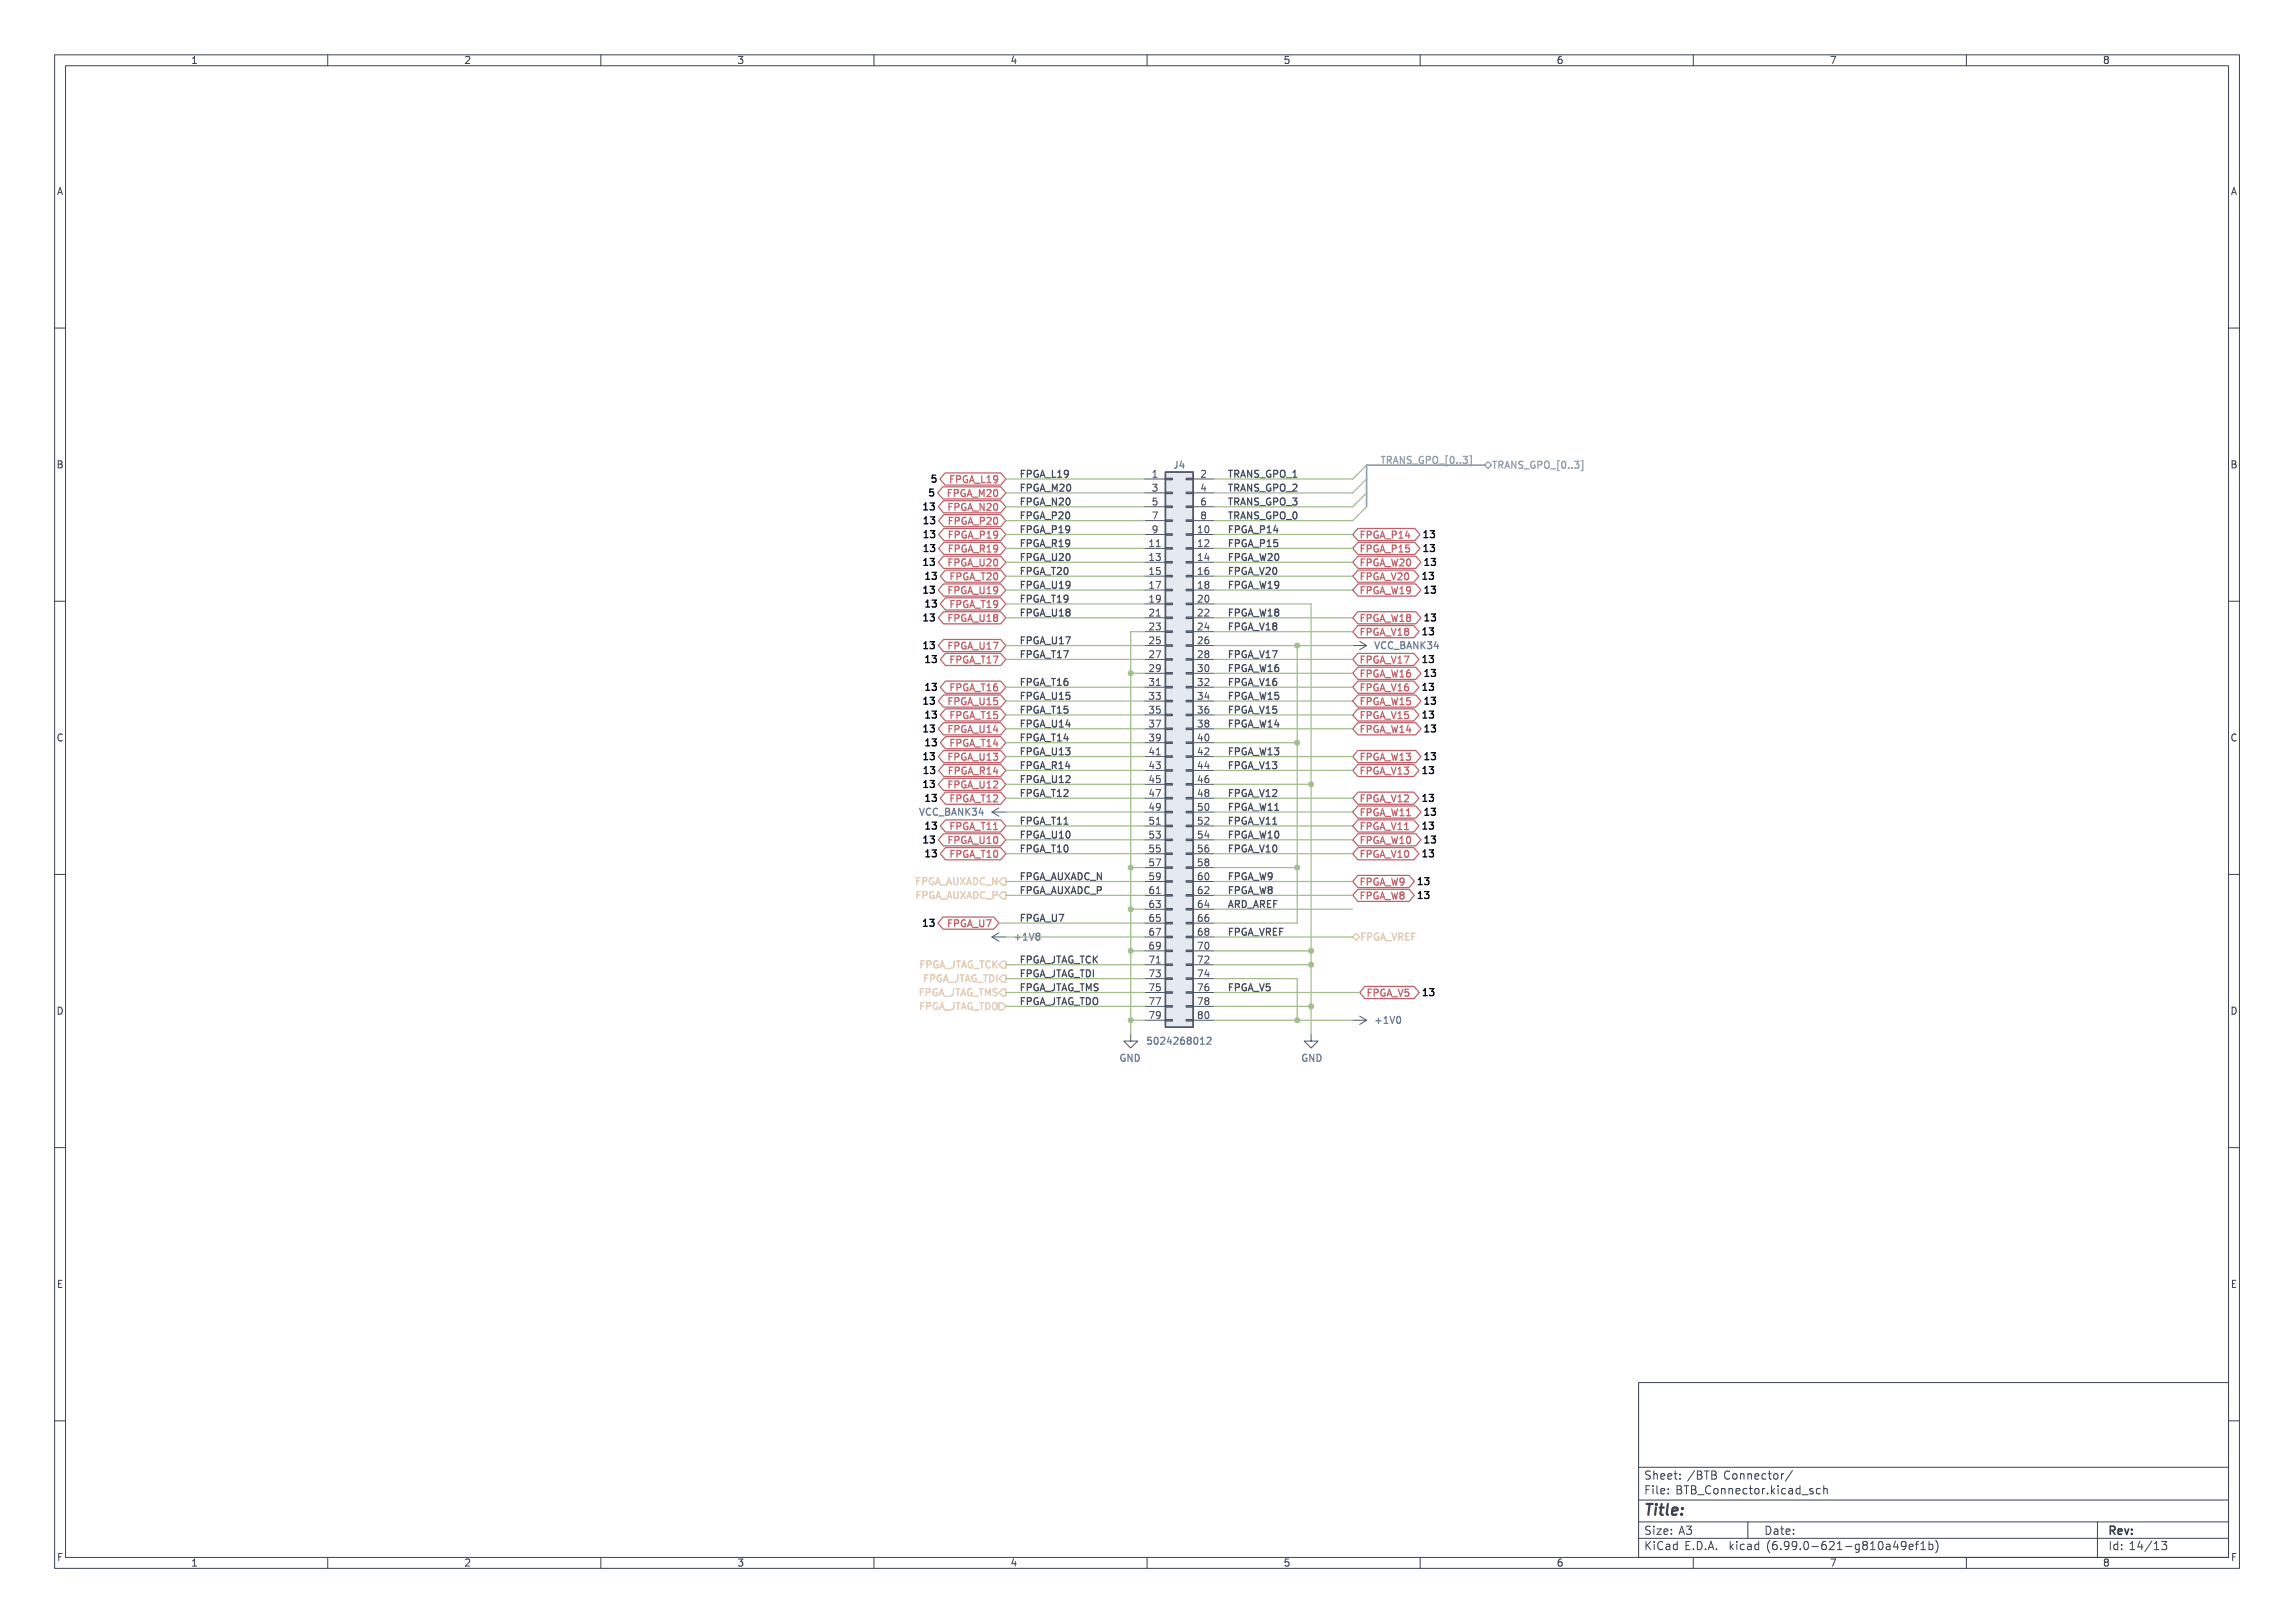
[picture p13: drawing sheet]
<svg xmlns="http://www.w3.org/2000/svg" width="420mm" height="297mm" viewBox="0 0 420 297" stroke-linecap="round" stroke-linejoin="round" font-family="sans-serif">
<defs><g id="words">
<text font-size="2.8" fill="#3b4252" x="301" y="277.3">Title:</text>
<g font-size="2.1" fill="#3b4252">
<text x="301" y="273.5">File: BTB_Connector.kicad_sch</text>
<text x="301" y="270.8">Sheet: /BTB Connector/</text>
<text x="301" y="280.9">Size: A3</text>
<text x="323" y="280.9">Date:</text>
<text x="386" y="280.9">Rev:</text>
<text x="301" y="283.7">KiCad E.D.A. kicad (6.99.0-621-g810a49ef1b)</text>
<text x="386" y="283.7">Id: 14/13</text>
</g>
<g font-size="1.8" fill="#3b4252">
<text x="35" y="11.7">1</text>
<text x="85" y="11.7">2</text>
<text x="135" y="11.7">3</text>
<text x="185" y="11.7">4</text>
<text x="235" y="11.7">5</text>
<text x="285" y="11.7">6</text>
<text x="335" y="11.7">7</text>
<text x="385" y="11.7">8</text>
<text x="10.3" y="35.7">A</text>
<text x="408.3" y="35.7">A</text>
<text x="10.3" y="85.7">B</text>
<text x="408.3" y="85.7">B</text>
<text x="10.3" y="135.7">C</text>
<text x="408.3" y="135.7">C</text>
<text x="10.3" y="185.7">D</text>
<text x="408.3" y="185.7">D</text>
<text x="10.4" y="235.7">E</text>
<text x="408.4" y="235.7">E</text>
<text x="10.4" y="285.7">F</text>
<text x="35" y="286.7">1</text>
<text x="85" y="286.7">2</text>
<text x="135" y="286.7">3</text>
<text x="185" y="286.7">4</text>
<text x="235" y="286.7">5</text>
<text x="285" y="286.7">6</text>
<text x="335" y="286.7">7</text>
<text x="385" y="286.7">8</text>
<text x="408.4" y="285.7">F</text>
</g>
<g font-size="1.8">
<text x="170.5" y="88.3">5</text>
<text x="169.1" y="93.4">13</text>
<text x="169.2" y="95.9">13</text>
<text x="170.1" y="90.8">5</text>
<text x="169.2" y="98.5">13</text>
<text x="169.2" y="101">13</text>
<text x="260.7" y="98.5">13</text>
<text x="260.7" y="101">13</text>
<text x="169.1" y="103.5">13</text>
<text x="169.5" y="106.1">13</text>
<text x="260.5" y="106.1">13</text>
<text x="260.9" y="103.5">13</text>
<text x="169.1" y="108.6">13</text>
<text x="169.1" y="113.7">13</text>
<text x="169.5" y="111.2">13</text>
<text x="260.9" y="108.6">13</text>
<text x="260.9" y="113.7">13</text>
<text x="169.1" y="118.8">13</text>
<text x="260.5" y="116.2">13</text>
<text x="169.5" y="121.3">13</text>
<text x="260.5" y="121.3">13</text>
<text x="260.9" y="123.9">13</text>
<text x="169.1" y="128.9">13</text>
<text x="169.5" y="131.5">13</text>
<text x="169.5" y="126.4">13</text>
<text x="260.5" y="126.4">13</text>
<text x="260.5" y="131.5">13</text>
<text x="260.9" y="128.9">13</text>
<text x="169.1" y="134">13</text>
<text x="169.5" y="136.6">13</text>
<text x="260.9" y="134">13</text>
<text x="169.1" y="139.1">13</text>
<text x="169.2" y="141.6">13</text>
<text x="260.5" y="141.6">13</text>
<text x="260.9" y="139.1">13</text>
<text x="169.1" y="144.2">13</text>
<text x="169.5" y="146.7">13</text>
<text x="260.5" y="146.7">13</text>
<text x="260.9" y="149.3">13</text>
<text x="169.1" y="154.3">13</text>
<text x="169.5" y="151.8">13</text>
<text x="260.5" y="151.8">13</text>
<text x="260.9" y="154.3">13</text>
<text x="169.5" y="156.9">13</text>
<text x="259.6" y="162">13</text>
<text x="260.5" y="156.9">13</text>
<text x="259.6" y="164.5">13</text>
<text x="169" y="169.6">13</text>
<text x="260.5" y="182.3">13</text>
</g>
<g font-size="1.8" fill="#bf616a">
<text x="173.9" y="88.4">FPGA_L19</text>
<text x="173.5" y="90.9">FPGA_M20</text>
<text x="173.7" y="93.5">FPGA_N20</text>
<text x="173.7" y="101.1">FPGA_R19</text>
<text x="173.8" y="96">FPGA_P20</text>
<text x="173.8" y="98.6">FPGA_P19</text>
<text x="248.9" y="98.6">FPGA_P14</text>
<text x="248.9" y="101.1">FPGA_P15</text>
<text x="173.7" y="103.6">FPGA_U20</text>
<text x="173.9" y="106.2">FPGA_T20</text>
<text x="248.9" y="103.6">FPGA_W20</text>
<text x="248.9" y="106.2">FPGA_V20</text>
<text x="173.7" y="108.7">FPGA_U19</text>
<text x="173.7" y="113.8">FPGA_U18</text>
<text x="173.9" y="111.3">FPGA_T19</text>
<text x="248.9" y="108.7">FPGA_W19</text>
<text x="248.9" y="113.8">FPGA_W18</text>
<text x="173.7" y="118.9">FPGA_U17</text>
<text x="248.9" y="116.3">FPGA_V18</text>
<text x="173.9" y="121.4">FPGA_T17</text>
<text x="248.9" y="124">FPGA_W16</text>
<text x="248.9" y="121.4">FPGA_V17</text>
<text x="173.7" y="129">FPGA_U15</text>
<text x="173.9" y="131.6">FPGA_T15</text>
<text x="173.9" y="126.5">FPGA_T16</text>
<text x="248.9" y="129">FPGA_W15</text>
<text x="248.9" y="126.5">FPGA_V16</text>
<text x="248.9" y="131.6">FPGA_V15</text>
<text x="173.7" y="134.1">FPGA_U14</text>
<text x="173.9" y="136.7">FPGA_T14</text>
<text x="248.9" y="134.1">FPGA_W14</text>
<text x="173.7" y="139.2">FPGA_U13</text>
<text x="173.7" y="141.7">FPGA_R14</text>
<text x="248.9" y="139.2">FPGA_W13</text>
<text x="248.9" y="141.7">FPGA_V13</text>
<text x="173.7" y="144.3">FPGA_U12</text>
<text x="173.9" y="146.8">FPGA_T12</text>
<text x="248.9" y="146.8">FPGA_V12</text>
<text x="248.9" y="149.4">FPGA_W11</text>
<text x="173.7" y="154.4">FPGA_U10</text>
<text x="173.9" y="151.9">FPGA_T11</text>
<text x="248.9" y="154.4">FPGA_W10</text>
<text x="248.9" y="151.9">FPGA_V11</text>
<text x="173.9" y="157">FPGA_T10</text>
<text x="248.9" y="157">FPGA_V10</text>
<text x="248.9" y="162.1">FPGA_W9</text>
<text x="248.9" y="164.6">FPGA_W8</text>
<text x="173.5" y="169.7">FPGA_U7</text>
<text x="250.2" y="182.4">FPGA_V5</text>
</g>
<g font-size="1.8" fill="#434c5e">
<text x="186.7" y="87.4">FPGA_L19</text>
<text x="186.7" y="89.9">FPGA_M20</text>
<text x="211" y="87.4">1</text>
<text x="211" y="90">3</text>
<text x="219.9" y="87.4">2</text>
<text x="219.9" y="90">4</text>
<text x="224.8" y="89.9">TRANS_GPO_2</text>
<text x="224.8" y="87.4">TRANS_GPO_1</text>
<text x="186.7" y="95">FPGA_P20</text>
<text x="186.7" y="92.5">FPGA_N20</text>
<text x="211" y="92.5">5</text>
<text x="211" y="95">7</text>
<text x="219.9" y="92.5">6</text>
<text x="219.9" y="95">8</text>
<text x="224.8" y="95">TRANS_GPO_0</text>
<text x="224.8" y="92.5">TRANS_GPO_3</text>
<text x="186.7" y="97.6">FPGA_P19</text>
<text x="186.7" y="100.1">FPGA_R19</text>
<text x="210.5" y="100.1">11</text>
<text x="211" y="97.6">9</text>
<text x="219.4" y="97.6">10</text>
<text x="219.4" y="100.1">12</text>
<text x="224.8" y="97.6">FPGA_P14</text>
<text x="224.8" y="100.1">FPGA_P15</text>
<text x="186.7" y="102.6">FPGA_U20</text>
<text x="186.7" y="105.2">FPGA_T20</text>
<text x="186.7" y="107.7">FPGA_U19</text>
<text x="210.5" y="102.7">13</text>
<text x="210.5" y="105.2">15</text>
<text x="210.5" y="107.7">17</text>
<text x="219.4" y="102.7">14</text>
<text x="219.4" y="105.2">16</text>
<text x="219.4" y="107.7">18</text>
<text x="224.8" y="102.6">FPGA_W20</text>
<text x="224.8" y="105.2">FPGA_V20</text>
<text x="224.8" y="107.7">FPGA_W19</text>
<text x="186.7" y="112.8">FPGA_U18</text>
<text x="186.7" y="110.3">FPGA_T19</text>
<text x="210.5" y="110.3">19</text>
<text x="210.5" y="112.8">21</text>
<text x="219.4" y="110.3">20</text>
<text x="219.4" y="112.8">22</text>
<text x="224.8" y="112.8">FPGA_W18</text>
<text x="186.7" y="117.9">FPGA_U17</text>
<text x="210.5" y="115.4">23</text>
<text x="210.5" y="117.9">25</text>
<text x="219.4" y="115.4">24</text>
<text x="219.4" y="117.9">26</text>
<text x="224.8" y="115.3">FPGA_V18</text>
<text x="186.7" y="120.4">FPGA_T17</text>
<text x="186.7" y="125.5">FPGA_T16</text>
<text x="210.5" y="120.4">27</text>
<text x="210.5" y="123">29</text>
<text x="210.5" y="125.5">31</text>
<text x="219.4" y="120.4">28</text>
<text x="219.4" y="123">30</text>
<text x="219.4" y="125.5">32</text>
<text x="224.8" y="125.5">FPGA_V16</text>
<text x="224.8" y="123">FPGA_W16</text>
<text x="224.8" y="120.4">FPGA_V17</text>
<text x="186.7" y="128">FPGA_U15</text>
<text x="186.7" y="130.6">FPGA_T15</text>
<text x="210.5" y="128.1">33</text>
<text x="210.5" y="130.6">35</text>
<text x="219.4" y="128.1">34</text>
<text x="219.4" y="130.6">36</text>
<text x="224.8" y="130.6">FPGA_V15</text>
<text x="224.8" y="128">FPGA_W15</text>
<text x="186.7" y="135.7">FPGA_T14</text>
<text x="186.7" y="133.1">FPGA_U14</text>
<text x="210.5" y="133.1">37</text>
<text x="210.5" y="135.7">39</text>
<text x="219.4" y="133.1">38</text>
<text x="219.4" y="135.7">40</text>
<text x="224.8" y="133.1">FPGA_W14</text>
<text x="186.7" y="138.2">FPGA_U13</text>
<text x="186.7" y="140.7">FPGA_R14</text>
<text x="186.7" y="143.3">FPGA_U12</text>
<text x="210.5" y="138.2">41</text>
<text x="210.5" y="140.8">43</text>
<text x="210.5" y="143.3">45</text>
<text x="219.4" y="138.2">42</text>
<text x="219.4" y="140.8">44</text>
<text x="219.4" y="143.3">46</text>
<text x="224.8" y="138.2">FPGA_W13</text>
<text x="224.8" y="140.7">FPGA_V13</text>
<text x="186.7" y="145.8">FPGA_T12</text>
<text x="210.5" y="145.8">47</text>
<text x="210.5" y="148.4">49</text>
<text x="219.4" y="145.8">48</text>
<text x="219.4" y="148.4">50</text>
<text x="224.8" y="145.8">FPGA_V12</text>
<text x="224.8" y="148.4">FPGA_W11</text>
<text x="186.7" y="153.4">FPGA_U10</text>
<text x="186.7" y="150.9">FPGA_T11</text>
<text x="186.7" y="156">FPGA_T10</text>
<text x="210.5" y="150.9">51</text>
<text x="210.5" y="153.5">53</text>
<text x="210.5" y="156">55</text>
<text x="219.4" y="150.9">52</text>
<text x="219.4" y="153.5">54</text>
<text x="219.4" y="156">56</text>
<text x="224.8" y="150.9">FPGA_V11</text>
<text x="224.8" y="156">FPGA_V10</text>
<text x="224.8" y="153.4">FPGA_W10</text>
<text x="186.7" y="161.1">FPGA_AUXADC_N</text>
<text x="210.5" y="158.5">57</text>
<text x="210.5" y="161.1">59</text>
<text x="219.4" y="158.5">58</text>
<text x="219.4" y="161.1">60</text>
<text x="224.8" y="161.1">FPGA_W9</text>
<text x="186.7" y="163.6">FPGA_AUXADC_P</text>
<text x="210.5" y="163.6">61</text>
<text x="210.5" y="166.2">63</text>
<text x="219.4" y="163.6">62</text>
<text x="219.4" y="166.2">64</text>
<text x="224.8" y="166.1">ARD_AREF</text>
<text x="224.8" y="163.6">FPGA_W8</text>
<text x="186.7" y="168.7">FPGA_U7</text>
<text x="210.5" y="168.7">65</text>
<text x="210.5" y="171.2">67</text>
<text x="210.5" y="173.8">69</text>
<text x="219.4" y="168.7">66</text>
<text x="219.4" y="171.2">68</text>
<text x="219.4" y="173.8">70</text>
<text x="224.8" y="171.2">FPGA_VREF</text>
<text x="186.7" y="176.3">FPGA_JTAG_TCK</text>
<text x="186.7" y="178.8">FPGA_JTAG_TDI</text>
<text x="210.5" y="176.3">71</text>
<text x="210.5" y="178.9">73</text>
<text x="219.4" y="176.3">72</text>
<text x="219.4" y="178.9">74</text>
<text x="186.7" y="181.4">FPGA_JTAG_TMS</text>
<text x="186.7" y="183.9">FPGA_JTAG_TDO</text>
<text x="210.5" y="181.4">75</text>
<text x="210.5" y="183.9">77</text>
<text x="219.4" y="181.4">76</text>
<text x="219.4" y="183.9">78</text>
<text x="224.8" y="181.4">FPGA_V5</text>
<text x="210.5" y="186.5">79</text>
<text x="219.4" y="186.5">80</text>
</g>
<g font-size="1.8" fill="#5e81ac">
<text x="214.9" y="85.8">J4</text>
<text x="251.7" y="118.8">VCC_BANK34</text>
<text x="168.3" y="149.3">VCC_BANK34</text>
<text x="186" y="172.1">+1V8</text>
<text x="211" y="191.2">5024268012</text>
<text x="252" y="187.4">+1V0</text>
<text x="204.9" y="194.3">GND</text>
<text x="238.2" y="194.3">GND</text>
</g>
<g font-size="1.8" fill="#81a1c1">
<text x="252.7" y="84.9">TRANS_GPO_[0..3]</text>
<text x="273.2" y="85.8">TRANS_GPO_[0..3]</text>
</g>
<g font-size="1.8" fill="#ebcb8b">
<text x="167.1" y="162">FPGA_AUXADC_N</text>
<text x="167.2" y="164.5">FPGA_AUXADC_P</text>
<text x="249" y="172.1">FPGA_VREF</text>
<text x="167.5" y="177.2">FPGA_JTAG_TCK</text>
<text x="168.3" y="179.7">FPGA_JTAG_TDI</text>
<text x="167.4" y="184.8">FPGA_JTAG_TDO</text>
<text x="167.4" y="182.3">FPGA_JTAG_TMS</text>
</g>
</g></defs>
<g fill="none" stroke="#3b4252" stroke-width=".18">
<path d="M10 10h400v277h-400zM12 12h396v273h-396zM60 10v2M110 10v2M160 10v2M210 10v2M260 10v2M310 10v2M360 10v2M10 60h2M408 60h2M10 110h2"/>
<path d="M408 110h2M10 160h2M408 160h2M10 210h2M408 210h2M300 253h108v32h-108zM10 260h2M300 278.5h108M300 274.5h108M300 268.5h108M308.7 279.3h1l-.5 .6M309.4 279.9l.3 .3v.3l-.3 .3"/>
<path d="M320 278.5v3M323.7 269.7h.6M323.9 269.2v1.3l.4 .2M324.8 269.9l.2-.2 .4 .2 .1 .5-.1 .2-.4 .1-.2-.1zM326.1 269.7v1M326.6 269.7l-.3 .1-.2 .2M328.1 269.1l-1.2 2M329.9 273.6h1.1M331.9 272.5l-.4-.1-.2 .2 .1 .2 .5 .2v.3h-.6M333.2 272.5l-.4-.1-.3 .3v.4l.2 .2h.5M333.9 272.6l.2-.2 .4 .1v.9M333.9 271.9v1.5"/>
<path d="M384 278.5v6.5M408 260h2M60 285v2M110 285v2M160 285v2M210 285v2M260 285v2M300 281.5h108M310 285v2M345.4 282.7h.5l.1 .9M346 283h-.5a.29 .29 0 0 0-.2 .3 .29 .29 0 0 0 .2 .3l.5-.1M347 282l-.3 1.1h.9"/>
<path d="M347.4 282.6v1M348.9 282.8l-.2 .2h-.5l-.1-.2 .1-.6 .5-.1 .2 .2a.99 .99 0 0 1-.4 1.3h-.3M349.5 283.1l.7-.1v-.3l-.5-.1-.2 .2 .1 .7h.6M350.7 282.6h.5M351.2 282.1l-.3 .2v1.3M351.7 283.6h.8M351.7 282.5l.4-.4v1.5M353.2 282.7l.4-.1 .3 .3v.4l-.2 .2h-.5M353.2 282.1v1.5M354.4 281.9a1.73 1.73 0 0 1 0 2.3M360 285v2M394.4 283.6h.8"/>
<path d="M394.7 282.3l.1-.2v1.5M395.7 282.1h1l-.5 .6 .4 .1v.7l-.2 .1h-.4l-.3-.1"/>
</g>
<g fill="none" stroke="#4c566a" stroke-width=".18">
<path d="M209.5 87.7h3.9M209.5 97.8h3.9M209.5 90.2h3.9M209.5 92.7h3.9M209.5 95.3h3.9M218.4 87.7h3.8M218.4 97.8h3.8M218.4 90.2h3.8M218.4 92.7h3.8M218.4 95.3h3.8M209.5 118.1h3.9M209.5 100.4h3.9"/>
<path d="M209.5 102.9h3.9M209.5 105.4h3.9M209.5 108h3.9M209.5 110.5h3.9M209.5 113.1h3.9M209.5 115.6h3.9M218.4 118.1h3.8M218.4 100.4h3.8M218.4 102.9h3.8M218.4 105.4h3.8M218.4 108h3.8M218.4 110.5h3.8"/>
<path d="M218.4 113.1h3.8M218.4 115.6h3.8M247.6 118.1h2.6M248.9 117.4l1.3 .7M250.2 118.1l-1.3 .8M209.5 120.7h3.9M209.5 123.2h3.9M209.5 125.8h3.9M209.5 128.3h3.9M209.5 130.8h3.9M209.5 133.4h3.9M209.5 135.9h3.9"/>
<path d="M209.5 138.5h3.9M218.4 120.7h3.8M218.4 123.2h3.8M218.4 125.8h3.8M218.4 128.3h3.8M218.4 130.8h3.8M218.4 133.4h3.8M218.4 135.9h3.8M218.4 138.5h3.8M181.6 148.6l1.3 .8M181.6 148.6h2.5M182.9 147.9l-1.3 .7"/>
<path d="M209.5 148.6h3.9M209.5 141h3.9M209.5 143.5h3.9M209.5 146.1h3.9M209.5 151.2h3.9M209.5 153.7h3.9M209.5 156.2h3.9M209.5 158.8h3.9M218.4 148.6h3.8M218.4 141h3.8M218.4 143.5h3.8M218.4 146.1h3.8"/>
<path d="M218.4 151.2h3.8M218.4 153.7h3.8M218.4 156.2h3.8M218.4 158.8h3.8M181.6 171.5h2.5M181.6 171.5l1.3 .7M182.9 170.7l-1.3 .8M209.5 161.3h3.9M209.5 163.9h3.9M209.5 166.4h3.9M209.5 168.9h3.9M209.5 171.5h3.9"/>
<path d="M209.5 174h3.9M209.5 176.6h3.9M209.5 179.1h3.9M218.4 161.3h3.8M218.4 163.9h3.8M218.4 166.4h3.8M218.4 168.9h3.8M218.4 171.5h3.8M218.4 174h3.8M218.4 176.6h3.8M218.4 179.1h3.8M207 189.3v1.2h-1.3l1.3 1.3 1.3-1.3h-1.3"/>
<path d="M209.5 186.7h3.9M209.5 181.6h3.9M209.5 184.2h3.9M218.4 186.7h3.8M218.4 181.6h3.8M218.4 184.2h3.8M240 189.3v1.2h1.3l-1.3 1.3-1.2-1.3h1.2M247.6 186.7h2.6M248.9 186l1.3 .7M250.2 186.7l-1.3 .8"/>
</g>
<path d="M213.4 86.4h5v101.6h-5z" fill="#e5e9f0" stroke="#e5e9f0" stroke-width=".18"/>
<path d="M213.4 86.4h5v101.6h-5z" fill="none" stroke="#4c566a" stroke-width=".25"/>
<g fill="none" stroke="#4c566a" stroke-width=".23">
<path d="M213.4 97.7h1.2v.3h-1.2zM213.4 95.2h1.2v.2h-1.2zM213.4 92.6h1.2v.3h-1.2zM213.4 90.1h1.2v.2h-1.2zM213.4 87.5h1.2v.3h-1.2zM217.2 97.7h1.2v.3h-1.2zM217.2 95.2h1.2v.2h-1.2zM217.2 92.6h1.2v.3h-1.2zM217.2 90.1h1.2v.2h-1.2zM217.2 87.5h1.2v.3h-1.2zM213.4 118h1.2v.3h-1.2zM213.4 115.5h1.2v.2h-1.2z"/>
<path d="M213.4 112.9h1.2v.3h-1.2zM213.4 110.4h1.2v.3h-1.2zM213.4 107.9h1.2v.2h-1.2zM213.4 105.3h1.2v.3h-1.2zM213.4 102.8h1.2v.2h-1.2zM213.4 100.2h1.2v.3h-1.2zM217.2 118h1.2v.3h-1.2zM217.2 115.5h1.2v.2h-1.2zM217.2 112.9h1.2v.3h-1.2zM217.2 110.4h1.2v.3h-1.2zM217.2 107.9h1.2v.2h-1.2zM217.2 105.3h1.2v.3h-1.2z"/>
<path d="M217.2 102.8h1.2v.2h-1.2zM217.2 100.2h1.2v.3h-1.2zM213.4 138.3h1.2v.3h-1.2zM213.4 135.8h1.2v.3h-1.2zM213.4 133.3h1.2v.2h-1.2zM213.4 130.7h1.2v.3h-1.2zM213.4 128.2h1.2v.2h-1.2zM213.4 125.6h1.2v.3h-1.2zM213.4 123.1h1.2v.3h-1.2zM213.4 120.6h1.2v.2h-1.2zM217.2 138.3h1.2v.3h-1.2zM217.2 135.8h1.2v.3h-1.2z"/>
<path d="M217.2 133.3h1.2v.2h-1.2zM217.2 130.7h1.2v.3h-1.2zM217.2 128.2h1.2v.2h-1.2zM217.2 125.6h1.2v.3h-1.2zM217.2 123.1h1.2v.3h-1.2zM217.2 120.6h1.2v.2h-1.2zM213.4 158.7h1.2v.2h-1.2zM213.4 156.1h1.2v.3h-1.2zM213.4 153.6h1.2v.2h-1.2zM213.4 151h1.2v.3h-1.2zM213.4 148.5h1.2v.3h-1.2zM213.4 146h1.2v.2h-1.2z"/>
<path d="M213.4 143.4h1.2v.3h-1.2zM213.4 140.9h1.2v.2h-1.2zM217.2 158.7h1.2v.2h-1.2zM217.2 156.1h1.2v.3h-1.2zM217.2 153.6h1.2v.2h-1.2zM217.2 151h1.2v.3h-1.2zM217.2 148.5h1.2v.3h-1.2zM217.2 146h1.2v.2h-1.2zM217.2 143.4h1.2v.3h-1.2zM217.2 140.9h1.2v.2h-1.2zM213.4 179h1.2v.2h-1.2zM213.4 176.4h1.2v.3h-1.2z"/>
<path d="M213.4 173.9h1.2v.3h-1.2zM213.4 171.4h1.2v.2h-1.2zM213.4 168.8h1.2v.3h-1.2zM213.4 166.3h1.2v.2h-1.2zM213.4 163.7h1.2v.3h-1.2zM213.4 161.2h1.2v.3h-1.2zM217.2 179h1.2v.2h-1.2zM217.2 176.4h1.2v.3h-1.2zM217.2 173.9h1.2v.3h-1.2zM217.2 171.4h1.2v.2h-1.2zM217.2 168.8h1.2v.3h-1.2zM217.2 166.3h1.2v.2h-1.2z"/>
<path d="M217.2 163.7h1.2v.3h-1.2zM217.2 161.2h1.2v.3h-1.2zM213.4 186.6h1.2v.3h-1.2zM213.4 184.1h1.2v.2h-1.2zM213.4 181.5h1.2v.3h-1.2zM217.2 186.6h1.2v.3h-1.2zM217.2 184.1h1.2v.2h-1.2zM217.2 181.5h1.2v.3h-1.2z"/>
</g>
<path d="M210.1 191l.5 .1M210.8 189.8h-.6l-.1 .6 .5-.1M221.2 189.8l.4 .1 .1 .3-.8 .9h.8" fill="none" stroke="#5e81ac" stroke-width=".23"/>
<path d="M269.1 83.4h.3v1.8h-.3M271.8 85.1l.6-.6 .6 .6-.6 .7zM289.5 84.3h.3v1.8h-.3" fill="none" stroke="#81a1c1" stroke-width=".23"/>
<path d="M183.5 160.7h.6v1.3h-.6l-.6-.7zM183.5 163.2h.6v1.3h-.6l-.6-.6zM183.5 175.9h.6v1.3h-.6l-.6-.6zM183.5 178.5h.6v1.2h-.6l-.6-.6zM247.6 171.5l.7-.6 .6 .6-.6 .6zM182.9 183.6h.6l.6 .6-.6 .6h-.6zM183.5 181h.6v1.3h-.6l-.6-.7z" fill="none" stroke="#ebcb8b" stroke-width=".23"/>
<g fill="none" stroke="#bf616a" stroke-width=".23">
<path d="M172.6 89.1h10.6l.9 1.1-.9 1.1h-10.6l-.9-1.1zM172.7 91.6h10.5l.9 1.1-.9 1.2h-10.5l-.9-1.2zM172.8 94.2h10.4l.9 1.1-.9 1.1h-10.4l-1-1.1zM172.8 96.7h10.4l.9 1.1-.9 1.1h-10.4l-1-1.1zM172.8 99.3h10.4l.9 1.1-.9 1.1h-10.4l-1-1.1zM173 86.6h10.2l.9 1.1-.9 1.1h-10.2l-.9-1.1zM248.6 96.7h10.4l1 1.1-1 1.1h-10.4l-1-1.1zM248.6 99.3h10.4l1 1.1-1 1.1h-10.4l-1-1.1zM172.7 106.9h10.5l.9 1.1-.9 1.1h-10.5l-.9-1.1zM172.7 117h10.5l.9 1.1-.9 1.2h-10.5l-.9-1.2zM172.7 112h10.5l.9 1.1-.9 1.1h-10.5l-.9-1.1zM172.7 101.8h10.5l.9 1.1-.9 1.1h-10.5l-.9-1.1z"/>
<path d="M173.1 104.3h10.1l.9 1.1-.9 1.2h-10.1l-1-1.2zM173.1 119.6h10.1l.9 1.1-.9 1.1h-10.1l-1-1.1zM173.1 109.4h10.1l.9 1.1-.9 1.1h-10.1l-1-1.1zM248.6 101.8h10.6l.9 1.1-.9 1.1h-10.6l-1-1.1zM248.6 106.9h10.6l.9 1.1-.9 1.1h-10.6l-1-1.1zM248.6 104.3h10.2l1 1.1-1 1.2h-10.2l-1-1.2zM248.6 114.5h10.2l1 1.1-1 1.1h-10.2l-1-1.1zM248.6 112h10.6l.9 1.1-.9 1.1h-10.6l-1-1.1zM248.6 119.6h10.2l1 1.1-1 1.1h-10.2l-1-1.1zM172.7 137.4h10.5l.9 1.1-.9 1.1h-10.5l-.9-1.1zM172.7 127.2h10.5l.9 1.1-.9 1.1h-10.5l-.9-1.1zM172.7 132.3h10.5l.9 1.1-.9 1.1h-10.5l-.9-1.1z"/>
<path d="M172.8 139.9h10.4l.9 1.1-.9 1.1h-10.4l-1-1.1zM173.1 134.8h10.1l.9 1.1-.9 1.1h-10.1l-1-1.1zM173.1 129.7h10.1l.9 1.1-.9 1.2h-10.1l-1-1.2zM173.1 124.7h10.1l.9 1.1-.9 1.1h-10.1l-1-1.1zM248.6 132.3h10.6l.9 1.1-.9 1.1h-10.6l-1-1.1zM248.6 137.4h10.6l.9 1.1-.9 1.1h-10.6l-1-1.1zM248.6 122.1h10.6l.9 1.1-.9 1.1h-10.6l-1-1.1zM248.6 127.2h10.6l.9 1.1-.9 1.1h-10.6l-1-1.1zM248.6 139.9h10.2l1 1.1-1 1.1h-10.2l-1-1.1zM248.6 124.7h10.2l1 1.1-1 1.1h-10.2l-1-1.1zM248.6 129.7h10.2l1 1.1-1 1.2h-10.2l-1-1.2zM172.7 152.6h10.5l.9 1.1-.9 1.1h-10.5l-.9-1.1z"/>
<path d="M172.7 142.4h10.5l.9 1.1-.9 1.2h-10.5l-.9-1.2zM173.1 150.1h10.1l.9 1.1-.9 1.1h-10.1l-1-1.1zM173.1 155.1h10.1l.9 1.1-.9 1.2h-10.1l-1-1.2zM173.1 145h10.1l.9 1.1-.9 1.1h-10.1l-1-1.1zM248.6 145h10.2l1 1.1-1 1.1h-10.2l-1-1.1zM248.6 155.1h10.2l1 1.1-1 1.2h-10.2l-1-1.2zM248.6 152.6h10.6l.9 1.1-.9 1.1h-10.6l-1-1.1zM248.6 150.1h10.2l1 1.1-1 1.1h-10.2l-1-1.1zM248.6 147.5h10.6l.9 1.1-.9 1.1h-10.6l-1-1.1zM172.7 167.8h9.2l1 1.1-1 1.2h-9.2l-1-1.2zM248.6 160.2h9.4l.9 1.1-.9 1.1h-9.4l-1-1.1zM248.6 162.8h9.4l.9 1.1-.9 1.1h-9.4l-1-1.1z"/>
<path d="M249.9 180.5h9l.9 1.1-.9 1.2h-9l-1-1.2z"/>
</g>
<path d="M271.8 85.1h-21.6v7.6" fill="none" stroke="#81a1c1" stroke-width=".3"/>
<g fill="none" stroke="#a3be8c" stroke-width=".23">
<path d="M184.1 97.8h25.4M184.1 92.7h25.4M184.1 90.2h25.4M184.1 95.3h25.4M184.1 87.7h25.4M222.2 97.8h25.4M250.2 90.2l-2.6 2.5h-25.4M250.2 87.7l-2.6 2.5h-25.4M250.2 92.7l-2.6 2.6h-25.4M250.2 85.1l-2.6 2.6h-25.4M184.1 118.1h25.4M184.1 113.1h25.4"/>
<path d="M184.1 100.4h25.4M184.1 102.9h25.4M184.1 108h25.4M184.1 110.5h25.4M184.1 105.4h25.4M209.5 115.6h-2.5v73.7M222.2 110.5h17.8v78.8M222.2 118.1h25.4M222.2 115.6h25.4M222.2 113.1h25.4M222.2 100.4h25.4M222.2 102.9h25.4"/>
<path d="M222.2 108h25.4M222.2 105.4h25.4M237.5 118.1v50.8h-15.3M184.1 128.3h25.4M184.1 130.8h25.4M184.1 133.4h25.4M184.1 120.7h25.4M184.1 125.8h25.4M184.1 138.5h25.4M184.1 135.9h25.4M207 123.2h2.5M222.2 128.3h25.4"/>
<path d="M222.2 130.8h25.4M222.2 123.2h25.4M222.2 133.4h25.4M222.2 120.7h25.4M222.2 125.8h25.4M222.2 138.5h25.4M222.2 135.9h15.3M184.1 151.2h25.4M184.1 146.1h25.4M184.1 148.6h25.4M184.1 156.2h25.4M184.1 153.7h25.4"/>
<path d="M184.1 141h25.4M184.1 143.5h25.4M207 158.8h2.5M222.2 151.2h25.4M222.2 146.1h25.4M222.2 148.6h25.4M222.2 156.2h25.4M222.2 153.7h25.4M222.2 158.8h15.3M222.2 141h25.4M222.2 143.5h17.8M182.9 168.9h26.6"/>
<path d="M184.1 176.6h25.4M184.1 179.1h25.4M184.1 161.3h25.4M184.1 171.5h25.4M184.1 163.9h25.4M207 174h2.5M207 166.4h2.5M222.2 176.6h17.8M222.2 179.1h15.3v7.6M222.2 174h17.8M222.2 161.3h25.4M222.2 171.5h25.4"/>
<path d="M222.2 163.9h25.4M222.2 166.4h25.4M184.1 181.6h25.4M184.1 184.2h25.4M207 186.7h2.5M222.2 181.6h26.7M222.2 184.2h17.8M222.2 186.7h25.4"/>
</g>
<g fill="#a3be8c" stroke="#a3be8c" stroke-width=".18">
<circle cx="240" cy="176.6" r=".46"/>
<circle cx="240" cy="184.2" r=".46"/>
<circle cx="237.5" cy="186.7" r=".46"/>
<circle cx="237.5" cy="118.1" r=".46"/>
<circle cx="207" cy="158.8" r=".46"/>
<circle cx="207" cy="166.4" r=".46"/>
<circle cx="237.5" cy="135.9" r=".46"/>
<circle cx="240" cy="143.5" r=".46"/>
<circle cx="237.5" cy="158.8" r=".46"/>
<circle cx="240" cy="174" r=".46"/>
<circle cx="207" cy="174" r=".46"/>
<circle cx="207" cy="186.7" r=".46"/>
<circle cx="207" cy="123.2" r=".46"/>
</g>
<use href="#words"/>
</svg>
